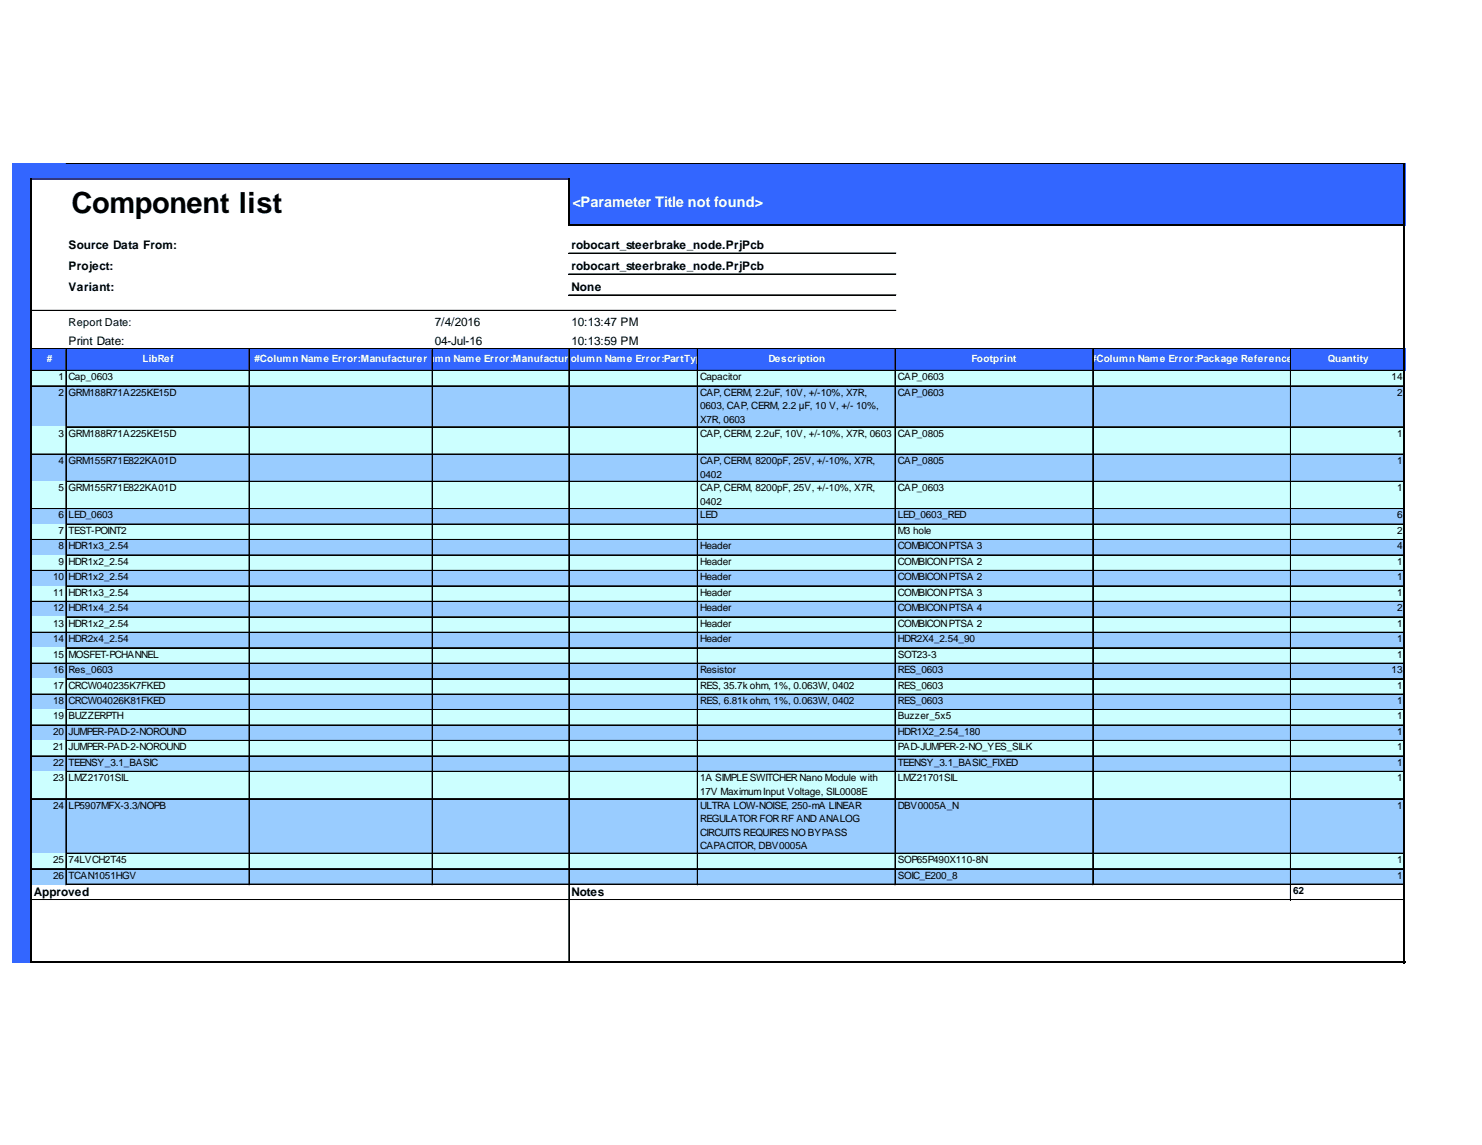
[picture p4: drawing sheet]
<svg xmlns="http://www.w3.org/2000/svg" width="279mm" height="216mm" viewBox="0 0 279 216" stroke-linecap="round" stroke-linejoin="round" font-family="sans-serif">
<defs><g id="words">
<text font-size="5.5" x="13.5" y="40.2">Component list</text>
<text font-size="2.7" fill="#fff" x="107.9" y="39.1">&lt;Parameter Title not found&gt;</text>
<g font-size="2.2">
<text x="12.9" y="47">Source Data From:</text>
<text x="107.8" y="47">robocart_steerbrake_node.PrjPcb</text>
<text x="12.9" y="50.9">Project:</text>
<text x="107.8" y="50.9">robocart_steerbrake_node.PrjPcb</text>
<text x="12.9" y="54.9">Variant:</text>
<text x="107.8" y="54.9">None</text>
<text x="12.9" y="65">Print Date:</text>
<text x="82" y="61.4">7/4/2016</text>
<text x="82" y="65">04-Jul-16</text>
<text x="107.8" y="61.4">10:13:47 PM</text>
<text x="107.8" y="65">10:13:59 PM</text>
<text x="6.4" y="168.9">Approved</text>
<text x="107.8" y="168.9">Notes</text>
</g>
<text font-size="2.1" x="12.9" y="61.4">Report Date:</text>
<g font-size="1.9" fill="#fff">
<text x="8.8" y="68.3">#</text>
<text x="26.8" y="68.3">LibRef</text>
<text x="48" y="68.3">#Column Name Error:Manufacturer</text>
<text x="76.7" y="68.3">#Colu</text>
<text x="82" y="68.3">mn Name Error:Manufact#Colum</text>
<text x="105.2" y="68.3">ur</text>
<text x="107.3" y="68.3">er Non Name Error:PartType</text>
<text x="144.9" y="68.3">Description</text>
<text x="183.2" y="68.3">Footprint</text>
<text x="205.7" y="68.3">#</text>
<text x="206.7" y="68.3">Column Name Error:Package Reference</text>
<text x="250.3" y="68.3">Quantity</text>
</g>
<g font-size="1.9">
<text x="11" y="71.7">1</text>
<text x="12.9" y="71.7">Cap_0603</text>
<text x="132" y="71.7">Capacitor</text>
<text x="169.2" y="71.7">CAP_0603</text>
<text x="262.4" y="71.7">14</text>
<text x="11" y="74.6">2</text>
<text x="12.9" y="74.6">GRM188R71A225KE15D</text>
<text x="132" y="74.6">CAP, CERM, 2.2uF, 10V, +/-10%, X7R,</text>
<text x="132" y="77.2">0603, CAP, CERM, 2.2 µF, 10 V, +/- 10%,</text>
<text x="169.2" y="74.6">CAP_0603</text>
<text x="263.4" y="74.6">2</text>
<text x="11" y="82.3">3</text>
<text x="12.9" y="82.3">GRM188R71A225KE15D</text>
<text x="132" y="79.8">X7R, 0603</text>
<text x="132" y="82.3">CAP, CERM, 2.2uF, 10V, +/-10%, X7R, 0603</text>
<text x="169.2" y="82.3">CAP_0805</text>
<text x="263.4" y="82.3">1</text>
<text x="11" y="87.5">4</text>
<text x="12.9" y="87.5">GRM155R71E822KA01D</text>
<text x="132" y="87.5">CAP, CERM, 8200pF, 25V, +/-10%, X7R,</text>
<text x="169.2" y="87.5">CAP_0805</text>
<text x="263.4" y="87.5">1</text>
<text x="11" y="92.6">5</text>
<text x="12.9" y="92.6">GRM155R71E822KA01D</text>
<text x="132" y="90.1">0402</text>
<text x="132" y="92.6">CAP, CERM, 8200pF, 25V, +/-10%, X7R,</text>
<text x="132" y="95.2">0402</text>
<text x="169.2" y="92.6">CAP_0603</text>
<text x="263.4" y="92.6">1</text>
<text x="11" y="97.8">6</text>
<text x="11" y="100.7">7</text>
<text x="12.9" y="97.8">LED_0603</text>
<text x="12.9" y="100.7">TEST-POINT2</text>
<text x="132" y="97.8">LED</text>
<text x="169.2" y="97.8">LED_0603_RED</text>
<text x="169.2" y="100.7">M3 hole</text>
<text x="263.4" y="97.8">6</text>
<text x="263.4" y="100.7">2</text>
<text x="11" y="103.6">8</text>
<text x="11" y="106.5">9</text>
<text x="12.9" y="103.6">HDR1x3_2.54</text>
<text x="12.9" y="106.5">HDR1x2_2.54</text>
<text x="132" y="103.6">Header</text>
<text x="132" y="106.5">Header</text>
<text x="169.2" y="103.6">COMBICONPTSA 3</text>
<text x="169.2" y="106.5">COMBICONPTSA 2</text>
<text x="263.4" y="103.6">4</text>
<text x="263.4" y="106.5">1</text>
<text x="10" y="109.4">10</text>
<text x="10" y="112.3">11</text>
<text x="12.9" y="109.4">HDR1x2_2.54</text>
<text x="12.9" y="112.3">HDR1x3_2.54</text>
<text x="132" y="109.4">Header</text>
<text x="132" y="112.3">Header</text>
<text x="169.2" y="109.4">COMBICONPTSA 2</text>
<text x="169.2" y="112.3">COMBICONPTSA 3</text>
<text x="263.4" y="109.4">1</text>
<text x="263.4" y="112.3">1</text>
<text x="10" y="115.3">12</text>
<text x="10" y="118.2">13</text>
<text x="12.9" y="115.3">HDR1x4_2.54</text>
<text x="12.9" y="118.2">HDR1x2_2.54</text>
<text x="132" y="115.3">Header</text>
<text x="132" y="118.2">Header</text>
<text x="169.2" y="115.3">COMBICONPTSA 4</text>
<text x="169.2" y="118.2">COMBICONPTSA 2</text>
<text x="263.4" y="115.3">2</text>
<text x="263.4" y="118.2">1</text>
<text x="10" y="121.1">14</text>
<text x="10" y="124">15</text>
<text x="12.9" y="121.1">HDR2x4_2.54</text>
<text x="12.9" y="124">MOSFET-PCHANNEL</text>
<text x="132" y="121.1">Header</text>
<text x="169.2" y="121.1">HDR2X4_2.54_90</text>
<text x="169.2" y="124">SOT23-3</text>
<text x="263.4" y="121.1">1</text>
<text x="263.4" y="124">1</text>
<text x="10" y="126.9">16</text>
<text x="10" y="129.8">17</text>
<text x="12.9" y="126.9">Res_0603</text>
<text x="12.9" y="129.8">CRCW040235K7FKED</text>
<text x="132" y="126.9">Resistor</text>
<text x="132" y="129.8">RES, 35.7k ohm, 1%, 0.063W, 0402</text>
<text x="169.2" y="126.9">RES_0603</text>
<text x="169.2" y="129.8">RES_0603</text>
<text x="262.4" y="126.9">13</text>
<text x="263.4" y="129.8">1</text>
<text x="10" y="132.7">18</text>
<text x="10" y="135.7">19</text>
<text x="12.9" y="132.7">CRCW04026K81FKED</text>
<text x="12.9" y="135.7">BUZZERPTH</text>
<text x="132" y="132.7">RES, 6.81k ohm, 1%, 0.063W, 0402</text>
<text x="169.2" y="132.7">RES_0603</text>
<text x="169.2" y="135.7">Buzzer_5x5</text>
<text x="263.4" y="132.7">1</text>
<text x="263.4" y="135.7">1</text>
<text x="10" y="138.6">20</text>
<text x="10" y="141.5">21</text>
<text x="12.9" y="138.6">JUMPER-PAD-2-NOROUND</text>
<text x="12.9" y="141.5">JUMPER-PAD-2-NOROUND</text>
<text x="169.2" y="138.6">HDR1X2_2.54_180</text>
<text x="169.2" y="141.5">PAD-JUMPER-2-NO_YES_SILK</text>
<text x="263.4" y="138.6">1</text>
<text x="263.4" y="141.5">1</text>
<text x="10" y="144.4">22</text>
<text x="10" y="147.3">23</text>
<text x="12.9" y="144.4">TEENSY_3.1_BASIC</text>
<text x="12.9" y="147.3">LMZ21701SIL</text>
<text x="132" y="147.3">1A SIMPLESWITCHERNano Module with</text>
<text x="132" y="149.9">17V MaximumInput Voltage, SIL0008E</text>
<text x="169.2" y="144.4">TEENSY_3.1_BASIC_FIXED</text>
<text x="169.2" y="147.3">LMZ21701SIL</text>
<text x="263.4" y="144.4">1</text>
<text x="263.4" y="147.3">1</text>
<text x="10" y="152.5">24</text>
<text x="12.9" y="152.5">LP5907MFX-3.3/NOPB</text>
<text x="132" y="152.5">ULTRA LOW-NOISE, 250-mA LINEAR</text>
<text x="132" y="155">REGULATORFORRF AND ANALOG</text>
<text x="169.2" y="152.5">DBV0005A_N</text>
<text x="263.4" y="152.5">1</text>
<text x="132" y="157.6">CIRCUITS REQUIRES NO BYPASS</text>
<text x="132" y="160.2">CAPACITOR, DBV0005A</text>
<text x="10" y="162.7">25</text>
<text x="10" y="165.7">26</text>
<text x="12.9" y="162.7">74LVCH2T45</text>
<text x="12.9" y="165.7">TCAN1051HGV</text>
<text x="169.2" y="162.7">SOP65P490X110-8N</text>
<text x="169.2" y="165.7">SOIC_E200_8</text>
<text x="263.4" y="162.7">1</text>
<text x="263.4" y="165.7">1</text>
<text x="243.8" y="168.6">62</text>
</g>
</g></defs>
<g fill="#36f">
<path d="M2.2 30.9h262.7v3.1h-262.7z"/>
<path d="M2.2 33.8h3.9v8.8h-3.9z"/>
</g>
<path d="M5.9 33.8h101.5v8.8h-101.5z" fill="#fff"/>
<g fill="#36f">
<path d="M107.2 33.8h157.7v8.8h-157.7z"/>
<path d="M2.2 42.4h3.9v23.5h-3.9z"/>
</g>
<path d="M5.9 42.4h259v23.5h-259z" fill="#fff"/>
<g fill="#36f">
<path d="M2.2 65.7h262.7v4.3h-262.7z"/>
<path d="M2.2 69.8h3.9v3.1h-3.9z"/>
</g>
<path d="M5.9 69.8h259v3.1h-259z" fill="#cff"/>
<path d="M2.2 72.7h3.9v7.9h-3.9z" fill="#36f"/>
<path d="M5.9 72.7h259v7.9h-259z" fill="#9cf"/>
<path d="M2.2 80.5h3.9v5.3h-3.9z" fill="#36f"/>
<path d="M5.9 80.5h259v5.3h-259z" fill="#cff"/>
<path d="M2.2 85.6h3.9v5.3h-3.9z" fill="#36f"/>
<path d="M5.9 85.6h259v5.3h-259z" fill="#9cf"/>
<path d="M2.2 90.7h3.9v5.4h-3.9z" fill="#36f"/>
<path d="M5.9 90.7h259v5.4h-259z" fill="#cff"/>
<path d="M2.2 95.9h3.9v3.1h-3.9z" fill="#36f"/>
<path d="M5.9 95.9h259v3.1h-259z" fill="#9cf"/>
<path d="M2.2 98.8h3.9v3.1h-3.9z" fill="#36f"/>
<path d="M5.9 98.8h259v3.1h-259z" fill="#cff"/>
<path d="M2.2 101.7h3.9v3.1h-3.9z" fill="#36f"/>
<path d="M5.9 101.7h259v3.1h-259z" fill="#9cf"/>
<path d="M2.2 104.6h3.9v3.1h-3.9z" fill="#36f"/>
<path d="M5.9 104.6h259v3.1h-259z" fill="#cff"/>
<path d="M2.2 107.5h3.9v3.1h-3.9z" fill="#36f"/>
<path d="M5.9 107.5h259v3.1h-259z" fill="#9cf"/>
<path d="M2.2 110.5h3.9v3h-3.9z" fill="#36f"/>
<path d="M5.9 110.5h259v3h-259z" fill="#cff"/>
<path d="M2.2 113.4h3.9v3.1h-3.9z" fill="#36f"/>
<path d="M5.9 113.4h259v3.1h-259z" fill="#9cf"/>
<path d="M2.2 116.3h3.9v3.1h-3.9z" fill="#36f"/>
<path d="M5.9 116.3h259v3.1h-259z" fill="#cff"/>
<path d="M2.2 119.2h3.9v3.1h-3.9z" fill="#36f"/>
<path d="M5.9 119.2h259v3.1h-259z" fill="#9cf"/>
<path d="M2.2 122.1h3.9v3.1h-3.9z" fill="#36f"/>
<path d="M5.9 122.1h259v3.1h-259z" fill="#cff"/>
<path d="M2.2 125h3.9v3.1h-3.9z" fill="#36f"/>
<path d="M5.9 125h259v3.1h-259z" fill="#9cf"/>
<path d="M2.2 128h3.9v3h-3.9z" fill="#36f"/>
<path d="M5.9 128h259v3h-259z" fill="#cff"/>
<path d="M2.2 130.9h3.9v3.1h-3.9z" fill="#36f"/>
<path d="M5.9 130.9h259v3.1h-259z" fill="#9cf"/>
<path d="M2.2 133.8h3.9v3.1h-3.9z" fill="#36f"/>
<path d="M5.9 133.8h259v3.1h-259z" fill="#cff"/>
<path d="M2.2 136.7h3.9v3.1h-3.9z" fill="#36f"/>
<path d="M5.9 136.7h259v3.1h-259z" fill="#9cf"/>
<path d="M2.2 139.6h3.9v3.1h-3.9z" fill="#36f"/>
<path d="M5.9 139.6h259v3.1h-259z" fill="#cff"/>
<path d="M2.2 142.5h3.9v3.1h-3.9z" fill="#36f"/>
<path d="M5.9 142.5h259v3.1h-259z" fill="#9cf"/>
<path d="M2.2 145.4h3.9v5.4h-3.9z" fill="#36f"/>
<path d="M5.9 145.4h259v5.4h-259z" fill="#cff"/>
<path d="M2.2 150.6h3.9v10.4h-3.9z" fill="#36f"/>
<path d="M5.9 150.6h259v10.4h-259z" fill="#9cf"/>
<path d="M2.2 160.9h3.9v3.1h-3.9z" fill="#36f"/>
<path d="M5.9 160.9h259v3.1h-259z" fill="#cff"/>
<path d="M2.2 163.8h3.9v3.1h-3.9z" fill="#36f"/>
<path d="M5.9 163.8h259v3.1h-259z" fill="#9cf"/>
<path d="M2.2 166.7h3.9v3.1h-3.9z" fill="#36f"/>
<path d="M243.3 166.7h21.6v3.1h-21.6z" fill="#fff"/>
<path d="M2.2 169.6h3.9v12h-3.9z" fill="#36f"/>
<path d="M5.9 33.7v147.9M107.2 33.7v8.9M264.8 30.7v150.9M107.4 42.4h157.5M6.1 181.4h258.8" fill="none" stroke="#000" stroke-width=".34"/>
<g fill="none" stroke="#000" stroke-width=".19">
<path d="M12.4 30.7h252.2M12.4 30.8h252.2M6.1 58.5h162.8M6.1 58.6h162.8M107.2 47.7h61.7M107.2 47.8h61.7M107.2 51.7h61.7M107.2 55.6h61.7M107.2 55.7h61.7M6.1 72.7h6.3M6.1 72.8h6.3M6.1 65.7h258.5"/>
<path d="M6.1 65.8h258.5M6.1 69.8h258.5M6.1 69.9h258.5M12.4 65.9v101M12.5 65.9v101M12.6 72.7h34.3M12.6 72.8h34.3M46.9 65.9v101M47 65.9v101M47.1 72.7h34.4M47.1 72.8h34.4M81.5 65.9v101"/>
<path d="M81.6 65.9v101M81.6 72.7h25.6M81.6 72.8h25.6M107.2 65.9v115.4M107.3 65.9v115.4M107.4 72.7h24.1M107.4 72.8h24.1M131.5 65.9v101M131.6 72.7h37.1M131.6 72.8h37.1M168.7 65.9v101M168.8 65.9v101"/>
<path d="M168.9 72.7h37.1M168.9 72.8h37.1M206 65.9v101M206.1 65.9v101M206.2 72.7h37.1M206.2 72.8h37.1M243.3 65.9v103.9M243.4 65.9v103.9M243.5 72.7h21.1M243.5 72.8h21.1M6.1 85.6h6.3M6.1 85.7h6.3"/>
<path d="M6.1 95.9h6.3M6.1 96h6.3M12.6 80.5h34.3M12.6 85.6h34.3M12.6 85.7h34.3M12.6 90.7h34.3M12.6 90.8h34.3M12.6 95.9h34.3M12.6 96h34.3M12.6 98.8h34.3M12.6 98.9h34.3M47.1 80.5h34.4"/>
<path d="M47.1 85.6h34.4M47.1 85.7h34.4M47.1 90.7h34.4M47.1 90.8h34.4M47.1 95.9h34.4M47.1 96h34.4M47.1 98.8h34.4M47.1 98.9h34.4M81.6 80.5h25.6M81.6 85.6h25.6M81.6 85.7h25.6M81.6 90.7h25.6"/>
<path d="M81.6 90.8h25.6M81.6 95.9h25.6M81.6 96h25.6M81.6 98.8h25.6M81.6 98.9h25.6M107.4 80.5h24.1M107.4 85.6h24.1M107.4 85.7h24.1M107.4 90.7h24.1M107.4 90.8h24.1M107.4 95.9h24.1M107.4 96h24.1"/>
<path d="M107.4 98.8h24.1M107.4 98.9h24.1M131.6 80.5h37.1M131.6 85.6h37.1M131.6 85.7h37.1M131.6 90.7h37.1M131.6 90.8h37.1M131.6 95.9h37.1M131.6 96h37.1M131.6 98.8h37.1M131.6 98.9h37.1M168.9 80.5h37.1"/>
<path d="M168.9 85.6h37.1M168.9 85.7h37.1M168.9 90.7h37.1M168.9 90.8h37.1M168.9 95.9h37.1M168.9 96h37.1M168.9 98.8h37.1M168.9 98.9h37.1M206.2 80.5h37.1M206.2 85.6h37.1M206.2 85.7h37.1M206.2 90.7h37.1"/>
<path d="M206.2 90.8h37.1M206.2 95.9h37.1M206.2 96h37.1M206.2 98.8h37.1M206.2 98.9h37.1M243.5 80.5h21.1M243.5 85.6h21.1M243.5 85.7h21.1M243.5 90.7h21.1M243.5 90.8h21.1M243.5 95.9h21.1M243.5 96h21.1"/>
<path d="M243.5 98.8h21.1M243.5 98.9h21.1M6.1 101.7h6.3M6.1 101.8h6.3M6.1 107.5h6.3M6.1 107.6h6.3M6.1 113.4h6.3M6.1 113.5h6.3M6.1 119.2h6.3M6.1 119.3h6.3M12.6 101.7h34.3M12.6 101.8h34.3"/>
<path d="M12.6 104.6h34.3M12.6 104.7h34.3M12.6 107.5h34.3M12.6 107.6h34.3M12.6 110.5h34.3M12.6 113.4h34.3M12.6 113.5h34.3M12.6 116.3h34.3M12.6 116.4h34.3M12.6 119.2h34.3M12.6 119.3h34.3M47.1 101.7h34.4"/>
<path d="M47.1 101.8h34.4M47.1 104.6h34.4M47.1 104.7h34.4M47.1 107.5h34.4M47.1 107.6h34.4M47.1 110.5h34.4M47.1 113.4h34.4M47.1 113.5h34.4M47.1 116.3h34.4M47.1 116.4h34.4M47.1 119.2h34.4M47.1 119.3h34.4"/>
<path d="M81.6 101.7h25.6M81.6 101.8h25.6M81.6 104.6h25.6M81.6 104.7h25.6M81.6 107.5h25.6M81.6 107.6h25.6M81.6 110.5h25.6M81.6 113.4h25.6M81.6 113.5h25.6M81.6 116.3h25.6M81.6 116.4h25.6M81.6 119.2h25.6"/>
<path d="M81.6 119.3h25.6M107.4 101.7h24.1M107.4 101.8h24.1M107.4 104.6h24.1M107.4 104.7h24.1M107.4 107.5h24.1M107.4 107.6h24.1M107.4 110.5h24.1M107.4 113.4h24.1M107.4 113.5h24.1M107.4 116.3h24.1M107.4 116.4h24.1"/>
<path d="M107.4 119.2h24.1M107.4 119.3h24.1M131.6 101.7h37.1M131.6 101.8h37.1M131.6 104.6h37.1M131.6 104.7h37.1M131.6 107.5h37.1M131.6 107.6h37.1M131.6 110.5h37.1M131.6 113.4h37.1M131.6 113.5h37.1M131.6 116.3h37.1"/>
<path d="M131.6 116.4h37.1M131.6 119.2h37.1M131.6 119.3h37.1M168.9 101.7h37.1M168.9 101.8h37.1M168.9 104.6h37.1M168.9 104.7h37.1M168.9 107.5h37.1M168.9 107.6h37.1M168.9 110.5h37.1M168.9 113.4h37.1M168.9 113.5h37.1"/>
<path d="M168.9 116.3h37.1M168.9 116.4h37.1M168.9 119.2h37.1M168.9 119.3h37.1M206.2 101.7h37.1M206.2 101.8h37.1M206.2 104.6h37.1M206.2 104.7h37.1M206.2 107.5h37.1M206.2 107.6h37.1M206.2 110.5h37.1M206.2 113.4h37.1"/>
<path d="M206.2 113.5h37.1M206.2 116.3h37.1M206.2 116.4h37.1M206.2 119.2h37.1M206.2 119.3h37.1M243.5 101.7h21.1M243.5 101.8h21.1M243.5 104.6h21.1M243.5 104.7h21.1M243.5 107.5h21.1M243.5 107.6h21.1M243.5 110.5h21.1"/>
<path d="M243.5 113.4h21.1M243.5 113.5h21.1M243.5 116.3h21.1M243.5 116.4h21.1M243.5 119.2h21.1M243.5 119.3h21.1M6.1 125h6.3M6.1 125.1h6.3M6.1 130.9h6.3M6.1 131h6.3M6.1 136.7h6.3M6.1 136.8h6.3"/>
<path d="M12.6 122.1h34.3M12.6 122.2h34.3M12.6 125h34.3M12.6 125.1h34.3M12.6 128h34.3M12.6 130.9h34.3M12.6 131h34.3M12.6 133.8h34.3M12.6 133.9h34.3M12.6 136.7h34.3M12.6 136.8h34.3M12.6 139.6h34.3"/>
<path d="M12.6 139.7h34.3M47.1 122.1h34.4M47.1 122.2h34.4M47.1 125h34.4M47.1 125.1h34.4M47.1 128h34.4M47.1 130.9h34.4M47.1 131h34.4M47.1 133.8h34.4M47.1 133.9h34.4M47.1 136.7h34.4M47.1 136.8h34.4"/>
<path d="M47.1 139.6h34.4M47.1 139.7h34.4M81.6 122.1h25.6M81.6 122.2h25.6M81.6 125h25.6M81.6 125.1h25.6M81.6 128h25.6M81.6 130.9h25.6M81.6 131h25.6M81.6 133.8h25.6M81.6 133.9h25.6M81.6 136.7h25.6"/>
<path d="M81.6 136.8h25.6M81.6 139.6h25.6M81.6 139.7h25.6M107.4 122.1h24.1M107.4 122.2h24.1M107.4 125h24.1M107.4 125.1h24.1M107.4 128h24.1M107.4 130.9h24.1M107.4 131h24.1M107.4 133.8h24.1M107.4 133.9h24.1"/>
<path d="M107.4 136.7h24.1M107.4 136.8h24.1M107.4 139.6h24.1M107.4 139.7h24.1M131.6 122.1h37.1M131.6 122.2h37.1M131.6 125h37.1M131.6 125.1h37.1M131.6 128h37.1M131.6 130.9h37.1M131.6 131h37.1M131.6 133.8h37.1"/>
<path d="M131.6 133.9h37.1M131.6 136.7h37.1M131.6 136.8h37.1M131.6 139.6h37.1M131.6 139.7h37.1M168.9 122.1h37.1M168.9 122.2h37.1M168.9 125h37.1M168.9 125.1h37.1M168.9 128h37.1M168.9 130.9h37.1M168.9 131h37.1"/>
<path d="M168.9 133.8h37.1M168.9 133.9h37.1M168.9 136.7h37.1M168.9 136.8h37.1M168.9 139.6h37.1M168.9 139.7h37.1M206.2 122.1h37.1M206.2 122.2h37.1M206.2 125h37.1M206.2 125.1h37.1M206.2 128h37.1M206.2 130.9h37.1"/>
<path d="M206.2 131h37.1M206.2 133.8h37.1M206.2 133.9h37.1M206.2 136.7h37.1M206.2 136.8h37.1M206.2 139.6h37.1M206.2 139.7h37.1M243.5 122.1h21.1M243.5 122.2h21.1M243.5 125h21.1M243.5 125.1h21.1M243.5 128h21.1"/>
<path d="M243.5 130.9h21.1M243.5 131h21.1M243.5 133.8h21.1M243.5 133.9h21.1M243.5 136.7h21.1M243.5 136.8h21.1M243.5 139.6h21.1M243.5 139.7h21.1M6.1 142.5h6.3M6.1 142.6h6.3M6.1 150.6h6.3M6.1 150.7h6.3"/>
<path d="M12.6 142.5h34.3M12.6 142.6h34.3M12.6 145.4h34.3M12.6 145.5h34.3M12.6 150.6h34.3M12.6 150.7h34.3M47.1 142.5h34.4M47.1 142.6h34.4M47.1 145.4h34.4M47.1 145.5h34.4M47.1 150.6h34.4M47.1 150.7h34.4"/>
<path d="M81.6 142.5h25.6M81.6 142.6h25.6M81.6 145.4h25.6M81.6 145.5h25.6M81.6 150.6h25.6M81.6 150.7h25.6M107.4 142.5h24.1M107.4 142.6h24.1M107.4 145.4h24.1M107.4 145.5h24.1M107.4 150.6h24.1M107.4 150.7h24.1"/>
<path d="M131.6 142.5h37.1M131.6 142.6h37.1M131.6 145.4h37.1M131.6 145.5h37.1M131.6 150.6h37.1M131.6 150.7h37.1M168.9 142.5h37.1M168.9 142.6h37.1M168.9 145.4h37.1M168.9 145.5h37.1M168.9 150.6h37.1M168.9 150.7h37.1"/>
<path d="M206.2 142.5h37.1M206.2 142.6h37.1M206.2 145.4h37.1M206.2 145.5h37.1M206.2 150.6h37.1M206.2 150.7h37.1M243.5 142.5h21.1M243.5 142.6h21.1M243.5 145.4h21.1M243.5 145.5h21.1M243.5 150.6h21.1M243.5 150.7h21.1"/>
<path d="M6.1 163.8h6.3M6.1 163.9h6.3M6.1 169.6h258.5M6.1 169.7h258.5M12.6 160.9h34.3M12.6 161h34.3M12.6 163.8h34.3M12.6 163.9h34.3M12.6 166.7h34.3M12.6 166.8h34.3M47.1 160.9h34.4M47.1 161h34.4"/>
<path d="M47.1 163.8h34.4M47.1 163.9h34.4M47.1 166.7h84.4M47.1 166.8h84.4M81.6 160.9h25.6M81.6 161h25.6M81.6 163.8h25.6M81.6 163.9h25.6M107.4 160.9h24.1M107.4 161h24.1M107.4 163.8h24.1M107.4 163.9h24.1"/>
<path d="M131.6 160.9h37.1M131.6 161h37.1M131.6 163.8h37.1M131.6 163.9h37.1M131.6 166.7h37.1M131.6 166.8h37.1M168.9 160.9h37.1M168.9 161h37.1M168.9 163.8h37.1M168.9 163.9h37.1M168.9 166.7h37.1M168.9 166.8h37.1"/>
<path d="M206.2 160.9h37.1M206.2 161h37.1M206.2 163.8h37.1M206.2 163.9h37.1M206.2 166.7h37.1M206.2 166.8h37.1M243.5 160.9h21.1M243.5 161h21.1M243.5 163.8h21.1M243.5 163.9h21.1M243.5 166.7h21.1M243.5 166.8h21.1"/>
</g>
<path d="M6.1 33.8h101" fill="none" stroke="#339" stroke-width=".34"/>
<use href="#words"/>
</svg>
